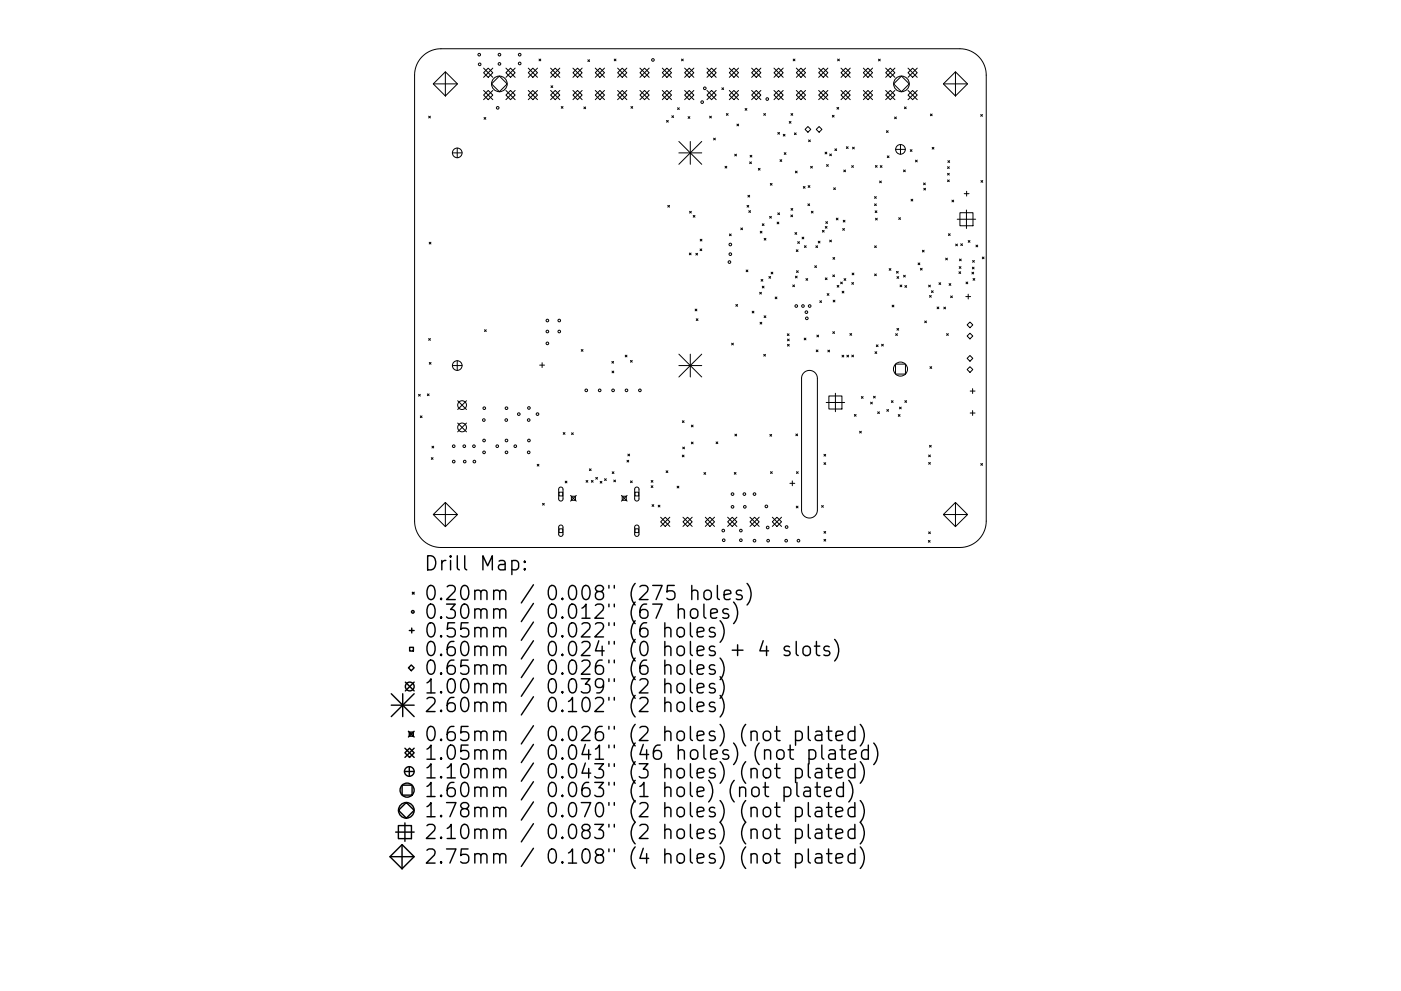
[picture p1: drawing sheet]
<svg xmlns="http://www.w3.org/2000/svg" width="297mm" height="210mm" viewBox="0 0 297 210" stroke-linecap="round" stroke-linejoin="round" font-family="sans-serif">
<defs><g id="words">
<g font-size="4.2">
<text x="89.8" y="121.1">Drill Map:</text>
<text x="89.8" y="127.4">0.20mm / 0.008&quot; (275 holes)</text>
<text x="89.8" y="131.3">0.30mm / 0.012&quot; (67 holes)</text>
<text x="89.8" y="135.3">0.55mm / 0.022&quot; (6 holes)</text>
<text x="89.8" y="139.2">0.60mm / 0.024&quot; (0 holes + 4 slots)</text>
<text x="89.8" y="143.2">0.65mm / 0.026&quot; (6 holes)</text>
<text x="89.8" y="147.2">1.00mm / 0.039&quot; (2 holes)</text>
<text x="89.8" y="151.1">2.60mm / 0.102&quot; (2 holes)</text>
<text x="89.8" y="157.3">0.65mm / 0.026&quot; (2 holes) (not plated)</text>
<text x="89.8" y="161.2">1.05mm / 0.041&quot; (46 holes) (not plated)</text>
<text x="89.8" y="165.2">1.10mm / 0.043&quot; (3 holes) (not plated)</text>
<text x="89.8" y="169.1">1.60mm / 0.063&quot; (1 hole) (not plated)</text>
<text x="89.8" y="173.4">1.78mm / 0.070&quot; (2 holes) (not plated)</text>
<text x="89.8" y="178">2.10mm / 0.083&quot; (2 holes) (not plated)</text>
<text x="89.8" y="183.3">2.75mm / 0.108&quot; (4 holes) (not plated)</text>
</g>
</g></defs>
<g fill="none" stroke="#000" stroke-width=".21">
<path d="M89.5 12a5.6 5.6 0 0 1 4-1.7h110a5.6 5.6 0 0 1 5.6 5.6v94.7a5.6 5.6 0 0 1-5.6 5.6h-110a5.6 5.6 0 0 1-5.6-5.6v-94.7a5.6 5.6 0 0 1 1.6-3.9zM91.9 17.8l2.5-2.6 2.6 2.6-2.6 2.6zM91.9 17.8h5.1M94.4 15.2v5.2M102.5 15.4l1-.9 1 .9-1 1zM102.5 14.5l2 1.9M102.5 19.2l2 1.9M104.5 14.5l-2 1.9M104.5 19.2l-2 1.9M105.9 16.1l1.6 1.7-1.6 1.7-1.7-1.7zM107.3 15.4l.9-.9 1 .9-1 1zM107.3 19.2l1.9 1.9"/>
<path d="M107.3 14.5l1.9 1.9M109.2 14.5l-1.9 1.9M109.2 19.2l-1.9 1.9M112 15.4l1-.9 1 .9-1 1zM112 19.2l2 1.9M112 14.5l2 1.9M114 14.5l-2 1.9M114 19.2l-2 1.9M114.3 12.5l.4 .4M114.7 12.5l-.4 .4M116.7 15.4l1-.9 1 .9-1 1zM116.7 14.5l2 1.9"/>
<path d="M116.7 19.2l2 1.9M116.8 18.2l.4 .4M117.2 18.2l-.4 .4M118.7 14.5l-2 1.9M118.7 19.2l-2 1.9M121.5 15.4l1-.9 .9 .9-.9 1zM121.5 19.2l1.9 1.9M121.5 14.5l1.9 1.9M123.4 14.5l-1.9 1.9M123.4 19.2l-1.9 1.9M124.6 12.7l.4 .4M125 12.7l-.4 .4"/>
<path d="M126.2 15.4l1-.9 1 .9-1 1zM126.2 19.2l2 1.9M126.2 14.5l2 1.9M128.2 14.5l-2 1.9M128.2 19.2l-2 1.9M130.2 12.5l.4 .4M130.6 12.5l-.4 .4M130.9 15.4l1-.9 1 .9-1 1zM130.9 19.2l2 1.9M130.9 14.5l2 1.9M132.9 14.5l-2 1.9M132.9 19.2l-2 1.9"/>
<path d="M135.7 15.4l1-.9 .9 .9-.9 1zM135.7 19.2l1.9 1.9M135.7 14.5l1.9 1.9M137.6 14.5l-1.9 1.9M137.6 19.2l-1.9 1.9M140.4 15.4l1-.9 1 .9-1 1zM140.4 19.2l2 1.9M140.4 14.5l2 1.9M142.4 14.5l-2 1.9M142.4 19.2l-2 1.9M144.5 12.5l.4 .4M144.9 12.5l-.4 .4"/>
<path d="M145.2 15.4l.9-.9 1 .9-1 1zM145.2 19.2l1.9 1.9M145.2 14.5l1.9 1.9M147.1 14.5l-1.9 1.9M147.1 19.2l-1.9 1.9M149.9 15.4l1-.9 .9 .9-.9 1zM149.9 19.2l1.9 1.9M149.9 14.5l1.9 1.9M151.8 19.2l-1.9 1.9M151.8 14.5l-1.9 1.9M153.1 18.6l.3 .4M153.4 18.6l-.3 .4"/>
<path d="M154.6 15.4l1-.9 1 .9-1 1zM154.6 14.5l2 1.9M154.6 19.2l2 1.9M156.6 14.5l-2 1.9M156.6 19.2l-2 1.9M159.4 15.4l.9-.9 1 .9-1 1zM159.4 19.2l1.9 1.9M159.4 14.5l1.9 1.9M161.3 14.5l-1.9 1.9M161.3 19.2l-1.9 1.9M164.1 15.4l1-.9 1 .9-1 1zM164.1 19.2l2 1.9"/>
<path d="M164.1 14.5l2 1.9M166.1 14.5l-2 1.9M166.1 19.2l-2 1.9M168.2 12.5l.3 .4M168.5 12.5l-.3 .4M168.8 15.4l1-.9 1 .9-1 1zM168.8 19.2l2 1.9M168.8 14.5l2 1.9M170.8 14.5l-2 1.9M170.8 19.2l-2 1.9M173.6 15.4l1-.9 .9 .9-.9 1zM173.6 19.2l1.9 1.9"/>
<path d="M173.6 14.5l1.9 1.9M175.5 14.5l-1.9 1.9M175.5 19.2l-1.9 1.9M177.6 12.5l.4 .4M178 12.5l-.4 .4M178.3 15.4l1-.9 1 .9-1 1zM178.3 19.2l2 1.9M178.3 14.5l2 1.9M180.3 14.5l-2 1.9M180.3 19.2l-2 1.9M183 15.4l1-.9 1 .9-1 1zM183 19.2l2 1.9"/>
<path d="M183 14.5l2 1.9M185 14.5l-2 1.9M185 19.2l-2 1.9M186.3 12.6l.3 .3M186.6 12.6l-.3 .3M187.8 15.4l1-.9 .9 .9-.9 1zM187.8 19.2l1.9 1.9M187.8 14.5l1.9 1.9M189.5 17.8l1.6-1.7 1.7 1.7-1.7 1.7zM189.7 19.2l-1.9 1.9M189.7 14.5l-1.9 1.9M192.5 15.4l1-.9 1 .9-1 1z"/>
<path d="M192.5 19.2l2 1.9M192.5 14.5l2 1.9M194.5 19.2l-2 1.9M194.5 14.5l-2 1.9M200 17.8l2.6-2.6 2.5 2.6-2.5 2.6zM200 17.8h5.1M202.6 15.2v5.2M90.9 24.7l.4 .3M91.3 24.7l-.4 .3M95.9 32.4h2.1M96.9 31.4v2.1M102.5 20.2l1-1 1 1-1 .9z"/>
<path d="M102.6 24.9l.4 .4M103 24.9l-.4 .4M107.3 20.2l.9-1 1 1-1 .9zM112 20.2l1-1 1 1-1 .9zM116.7 20.2l1-1 1 1-1 .9zM119 22.6l.4 .4M119.4 22.6l-.4 .4M121.5 20.2l1-1 .9 1-.9 .9zM123.8 22.7l.4 .4M124.2 22.7l-.4 .4M126.2 20.2l1-1 1 1-1 .9zM130.9 20.2l1-1 1 1-1 .9z"/>
<path d="M133.8 22.6l.3 .4M134.1 22.6l-.3 .4M135.7 20.2l1-1 .9 1-.9 .9zM140.4 20.2l1-1 1 1-1 .9zM141.3 25.5l.4 .4M141.7 25.5l-.4 .4M142.4 24.6l.4 .3M142.8 24.6l-.4 .3M143.7 22.9l.3 .3M143.9 30l4.9 4.9M143.9 32.4h4.9M144 22.9l-.3 .3"/>
<path d="M145.2 20.2l.9-1 1 1-1 .9zM145.9 24.7l.4 .4M146.3 24.7l-.4 .4M146.4 30v4.9M148.8 30l-4.9 4.9M149.9 20.2l1-1 .9 1-.9 .9zM150.5 24.7l.3 .3M150.8 24.7l-.3 .3M151.3 29.3l.4 .4M151.7 29.3l-.4 .4M153.7 35.3l.4 .4M154 24.1l.4 .4"/>
<path d="M154.1 35.3l-.4 .4M154.4 24.1l-.4 .4M154.6 20.2l1-1 1 1-1 .9zM155.8 32.7l.3 .4M156.1 32.7l-.3 .4M156.2 26.3l.4 .4M156.6 26.3l-.4 .4M158 23l.4 .4M158.4 23l-.4 .4M158.9 34.3l.4 .4M159 33l.4 .3M159.3 34.3l-.4 .4"/>
<path d="M159.4 20.2l.9-1 1 1-1 .9zM159.4 33l-.4 .3M160.8 35.7l.4 .4M161.2 35.7l-.4 .4M161.9 24.1l.4 .4M162.3 24.1l-.4 .4M163.3 38.9l.4 .4M163.7 38.9l-.4 .4M164.1 20.2l1-1 1 1-1 .9zM164.9 28.1l.4 .4M165.3 28.1l-.4 .4M165.4 33.9l.3 .4"/>
<path d="M165.7 33.9l-.3 .4M166.1 28.5l.3 .4M166.3 32.4l.3 .4M166.4 28.5l-.3 .4M166.6 32.4l-.3 .4M167.3 25.8l.4 .3M167.7 24.1l.4 .4M167.7 25.8l-.4 .3M168.1 24.1l-.4 .4M168.4 28.2l.4 .4M168.6 36.3l.4 .4M168.8 28.2l-.4 .4"/>
<path d="M168.8 20.2l1-1 1 1-1 .9zM169 36.3l-.4 .4M170.3 39.6l.4 .3M170.7 27.4l.6-.6 .6 .6-.6 .7zM170.7 39.6l-.4 .3M171.3 39.4l.4 .4M171.4 29.7l.4 .4M171.7 39.4l-.4 .4M171.8 29.7l-.4 .4M171.9 35.3l.3 .4M172.2 35.3l-.3 .4M173.1 27.4l.6-.6 .6 .6-.6 .7z"/>
<path d="M173.6 20.2l1-1 .9 1-.9 .9zM174.9 32.3l.4 .4M175.2 34.9l.4 .4M175.3 32.3l-.4 .4M175.6 34.9l-.4 .4M175.9 32.7l.4 .3M176.3 32.7l-.4 .3M176.5 24.5l.3 .3M176.8 39.8l.3 .4M176.8 24.5l-.3 .3M177 31.6l.4 .3M177.1 39.8l-.3 .4"/>
<path d="M177.4 31.6l-.4 .3M177.4 22.8l.4 .4M177.8 22.8l-.4 .4M178.3 20.2l1-1 1 1-1 .9zM178.9 36.1l.4 .3M179.3 36.1l-.4 .3M179.4 31.1l.4 .4M179.8 31.1l-.4 .4M180.6 35.1l.3 .4M180.8 31.2l.3 .4M180.9 35.1l-.3 .4M181.1 31.2l-.3 .4"/>
<path d="M183 20.2l1-1 1 1-1 .9zM185.6 35.1l.4 .4M186 35.1l-.4 .4M186.5 38.4l.4 .4M186.6 35.1l.4 .4M186.9 38.4l-.4 .4M187 35.1l-.4 .4M187.8 20.2l1-1 .9 1-.9 .9zM187.9 27.7l.4 .4M188.1 33.1l.4 .3M188.3 27.7l-.4 .4M188.5 33.1l-.4 .3"/>
<path d="M189.7 24.8l.3 .4M189.9 31.7h2M190 24.8l-.3 .4M190.9 30.7v2M191.6 36.1l.3 .3M191.8 22.7l.3 .4M191.9 36.1l-.3 .3M192.1 22.7l-.3 .4M192.5 20.2l1-1 1 1-1 .9zM193 31.8l.4 .3M193.4 31.8l-.4 .3M194.1 34l.4 .3"/>
<path d="M194.5 34l-.4 .3M195.8 38.8l.4 .4M195.9 39.9l.3 .4M196.2 38.8l-.4 .4M196.2 39.9l-.3 .4M197.3 24.2l.3 .4M197.6 24.2l-.3 .4M197.6 31.3l.4 .3M198 31.3l-.4 .3M200.9 35.4l.4 .3M200.9 36.8l.4 .3M200.9 38.2l.4 .3"/>
<path d="M201 34.1l.3 .4M201.3 36.8l-.4 .3M201.3 35.4l-.4 .3M201.3 38.2l-.4 .3M201.3 34.1l-.3 .4M207.9 24.3l.4 .4M208 38.3l.4 .4M208.3 24.3l-.4 .4M208.4 38.3l-.4 .4M91 51.4l.4 .4M91.4 51.4l-.4 .4M141.6 43.6l.4 .4"/>
<path d="M142 43.6l-.4 .4M146.2 53.7l.3 .4M146.2 44.8l.4 .4M146.5 53.7l-.3 .4M146.6 44.8l-.4 .4M147 45.7l.3 .4M147.3 45.7l-.3 .4M147.5 53.7l.4 .4M147.9 53.7l-.4 .4M148.4 52.8l.4 .4M148.5 50.8l.3 .3M148.8 52.8l-.4 .4"/>
<path d="M148.8 50.8l-.3 .3M154.7 49.6l.3 .4M155 49.6l-.3 .4M157.1 48.4l.3 .3M157.4 48.4l-.3 .3M158.2 57.3l.4 .4M158.4 43.6l.4 .4M158.6 57.3l-.4 .4M158.6 41.4l.3 .4M158.8 43.6l-.4 .4M158.8 44.7l.3 .4M158.9 41.4l-.3 .4"/>
<path d="M159.1 44.7l-.3 .4M161.2 49.1l.4 .3M161.4 59.3l.3 .4M161.6 49.1l-.4 .3M161.6 47.5l.4 .4M161.7 59.3l-.3 .4M162 47.5l-.4 .4M162 50.6l.4 .3M162.4 50.6l-.4 .3M163 58.7l.4 .3M163.2 45.9l.3 .4M163.4 58.7l-.4 .3"/>
<path d="M163.5 57.7l.4 .4M163.5 45.9l-.3 .4M163.9 57.7l-.4 .4M164.8 47.1l.3 .4M164.9 45.2l.4 .3M165.1 47.1l-.3 .4M165.3 45.2l-.4 .3M167.7 45.6l.3 .4M167.7 44.2l.4 .4M168 45.6l-.3 .4M168.1 44.2l-.4 .4M168.5 49.3l.4 .4"/>
<path d="M168.6 58.6l.4 .4M168.8 53l.4 .4M168.9 57.4l.3 .4M168.9 49.3l-.4 .4M169 58.6l-.4 .4M169.1 51.3l.4 .3M169.2 53l-.4 .4M169.2 57.4l-.3 .4M169.5 51.3l-.4 .3M170.1 50.3l.3 .4M170.4 50.3l-.3 .4M170.6 52.1l.3 .4"/>
<path d="M170.9 59.1l.3 .4M170.9 52.1l-.3 .4M171.2 59.1l-.3 .4M171.3 43.3l.4 .3M171.7 43.3l-.4 .3M172 44.8l.4 .4M172.4 44.8l-.4 .4M172.7 56.4l.4 .4M173 52.1l.3 .4M173.1 56.4l-.4 .4M173.3 52.1l-.3 .4M173.5 51.2l.4 .4"/>
<path d="M173.9 51.2l-.4 .4M174.4 48.9l.3 .3M174.7 48.9l-.3 .3M175 48l.3 .4M175 59l.4 .3M175.1 47l.4 .4M175.3 48l-.3 .4M175.4 59l-.4 .3M175.5 47l-.4 .4M175.9 50.9l.4 .4M176.3 50.9l-.4 .4M176.6 58.3l.3 .4"/>
<path d="M176.6 54.6l.4 .4M176.9 58.3l-.3 .4M177 54.6l-.4 .4M177.3 46.3l.4 .4M177.7 46.3l-.4 .4M178.2 59.8l.4 .4M178.6 59.8l-.4 .4M178.7 48.5l.3 .4M178.8 46.7l.4 .4M179 59.1l.3 .4M179 48.5l-.3 .4M179.2 46.7l-.4 .4"/>
<path d="M179.3 59.1l-.3 .4M180.6 59.9l.4 .4M180.7 57.9l.3 .4M181 59.9l-.4 .4M181 57.9l-.3 .4M185.4 41.7l.4 .4M185.4 43.3l.4 .3M185.4 52.2l.4 .3M185.4 58.1l.4 .4M185.5 44.7l.4 .4M185.6 46.3l.4 .4M185.8 41.7l-.4 .4"/>
<path d="M185.8 43.3l-.4 .3M185.8 52.2l-.4 .3M185.8 58.1l-.4 .4M185.9 44.7l-.4 .4M186 46.3l-.4 .4M188.5 57l.4 .4M188.9 57l-.4 .4M190.1 57.6l.3 .3M190.2 58.7l.3 .4M190.4 57.6l-.3 .3M190.5 58.7l-.3 .4M190.5 46.2l.4 .4"/>
<path d="M190.9 46.2l-.4 .4M191.6 58.4l.3 .4M191.9 58.4l-.3 .4M193.2 42.3l.3 .3M193.5 42.3l-.3 .3M194.7 55.8l.3 .4M195 55.8l-.3 .4M195.1 56.9l.4 .4M195.5 56.9l-.4 .4M195.6 53.1l.3 .4M195.9 53.1l-.3 .4M199.1 60l.4 .4"/>
<path d="M199.5 60l-.4 .4M200.5 54.8l.4 .3M200.9 54.8l-.4 .3M201.1 49.6l.4 .4M201.5 49.6l-.4 .4M201.8 42.5l.4 .3M202.2 42.5l-.4 .3M202.6 51.8l.4 .4M202.9 46.5h4M203 51.8l-.4 .4M203.3 57.7l.4 .3M203.4 56.6l.3 .3"/>
<path d="M203.4 55l.4 .3M203.5 45.1h2.8v2.8h-2.8zM203.7 57.7l-.4 .3M203.7 51.7l.4 .4M203.7 56.6l-.3 .3M203.8 55l-.4 .3M204.1 51.7l-.4 .4M204.4 41.1h1.1M204.8 59.8l.4 .4M204.9 44.6v3.9M204.9 40.6v1M205.2 59.8l-.4 .4"/>
<path d="M205.3 51l.4 .4M205.7 51l-.4 .4M206.1 57.8l.3 .3M206.2 56.7l.3 .4M206.2 55.3l.4 .3M206.3 59.1l.4 .4M206.4 57.8l-.3 .3M206.5 56.7l-.3 .4M206.6 55.3l-.4 .3M206.7 59.1l-.4 .4M206.9 52l.4 .4M207.3 52l-.4 .4"/>
<path d="M208.3 54.5l.3 .4M208.6 54.5l-.3 .4M90.9 71.8l.4 .4M91 76.9l.4 .4M91.3 71.8l-.4 .4M91.4 76.9l-.4 .4M95.9 77.6h2.1M96.9 76.5v2.1M102.7 70l.4 .3M103.1 70l-.4 .3M114.4 77.5h1.1M114.9 77v1"/>
<path d="M123.2 74.2l.4 .3M123.6 74.2l-.4 .3M129.7 76.7l.4 .3M129.8 78.7l.3 .4M130.1 76.7l-.4 .3M130.1 78.7l-.3 .4M132.6 75.4l.3 .3M132.9 75.4l-.3 .3M133.7 76.5l.4 .3M134.1 76.5l-.4 .3M143.9 75.1l4.9 4.9M143.9 77.6h4.9"/>
<path d="M146.4 75.1v4.9M147.4 65.6l.4 .4M147.6 67.6l.4 .4M147.8 65.6l-.4 .4M148 67.6l-.4 .4M148.8 75.1l-4.9 4.9M155.1 72.8l.4 .4M155.5 72.8l-.4 .4M156 64.6l.4 .4M156.4 64.6l-.4 .4M159.5 66l.3 .4M159.8 66l-.3 .4"/>
<path d="M161.1 62l.3 .4M161.1 68.4l.4 .4M161.4 62l-.3 .4M161.5 68.4l-.4 .4M161.6 60.7l.4 .4M161.9 75.2l.4 .4M162 60.7l-.4 .4M162 67l.4 .4M162.3 75.2l-.4 .4M162.4 67l-.4 .4M164.4 63l.3 .4M164.7 63l-.3 .4"/>
<path d="M166.9 70.8l.4 .4M167 71.9l.3 .4M167 73.1l.3 .3M167.3 70.8l-.4 .4M167.3 73.1l-.3 .3M167.3 71.9l-.3 .4M168.1 60.5l.4 .3M168.5 60.5l-.4 .3M170.4 79.1a1.68 1.68 0 0 1 1.9-.4 1.68 1.68 0 0 1 1 1.6v27.9a1.68 1.68 0 0 1-1.7 1.7 1.68 1.68 0 0 1-1.7-1.7v-27.9l.2-.7zM170.5 71.7l.4 .4M170.9 71.7l-.4 .4M173.1 74.3l.3 .3"/>
<path d="M173.2 71.1l.4 .4M173.4 74.3l-.3 .3M173.6 71.1l-.4 .4M173.8 63.8l.4 .4M174.2 63.8l-.4 .4M175.4 62.3l.3 .4M175.5 74.3l.4 .4M175.7 62.3l-.3 .4M175.9 74.3l-.4 .4M176.6 70.4l.3 .3M176.6 63.7l.4 .4M176.9 70.4l-.3 .3"/>
<path d="M177 63.7l-.4 .4M177.5 60.6l.4 .3M177.9 60.6l-.4 .3M178.5 75.4l.4 .3M178.6 61.8l.3 .4M178.9 75.4l-.4 .3M178.9 61.8l-.3 .4M179.6 75.4l.3 .3M179.9 75.4l-.3 .3M180.2 70.8l.4 .3M180.6 70.8l-.4 .3M180.6 75.3l.4 .4"/>
<path d="M181 75.3l-.4 .4M185.5 74.6l.4 .4M185.8 73.2l.4 .3M185.9 74.6l-.4 .4M186.2 73.2l-.4 .3M186.9 73l.4 .4M187.3 73l-.4 .4M189.1 64.7l.4 .4M189.5 64.7l-.4 .4M189.9 77.3h2.1v2.1h-2.1zM189.9 70.8l.4 .4M190.2 69.7l.3 .4"/>
<path d="M190.3 70.8l-.4 .4M190.5 69.7l-.3 .4M190.8 60.5l.4 .3M191.2 60.5l-.4 .3M191.9 60.6l.3 .4M192.2 60.6l-.3 .4M196 68.1l.4 .4M196.4 68.1l-.4 .4M196.9 60.5l.4 .4M197.1 62.7l.3 .4M197.2 77.8l.3 .4M197.3 60.5l-.4 .4"/>
<path d="M197.4 62.7l-.3 .4M197.5 61.7l.4 .4M197.5 77.8l-.3 .4M197.9 61.7l-.4 .4M198.7 65.1l.4 .4M199.1 65.1l-.4 .4M200.1 65.2l.4 .3M200.5 65.2l-.4 .3M200.7 70.8l.4 .4M201.1 70.8l-.4 .4M201.2 60.2l.4 .3M201.5 62.8l.4 .4"/>
<path d="M201.6 60.2l-.4 .3M201.9 62.8l-.4 .4M204.8 62.9h1M205 76l.7-.6 .6 .6-.6 .6zM205 78.4l.7-.6 .6 .6-.6 .6zM205 68.9l.7-.6 .6 .6-.6 .6zM205 71.3l.7-.6 .6 .6-.6 .6zM205.3 62.4v1M88.7 83.7l.4 .3M89.1 83.7l-.4 .3M89.1 88.2l.4 .4M89.5 88.2l-.4 .4"/>
<path d="M90.6 83.6l.4 .3M91 83.6l-.4 .3M91.4 97.1l.4 .4M91.6 94.7l.4 .3M91.8 97.1l-.4 .4M92 94.7l-.4 .3M97 85l1.9 1.9M97 89.8l1.9 1.8M98.9 85l-1.9 1.9M98.9 89.8l-1.9 1.8M113.9 98.5l.4 .4M114.3 98.5l-.4 .4"/>
<path d="M119.4 91.8l.4 .4M119.8 91.8l-.4 .4M121.2 91.8l.4 .4M121.6 91.8l-.4 .4M125 99.5l.3 .3M125.3 99.5l-.3 .3M132.9 97.7l.4 .3M133.1 96.3l.4 .4M133.3 97.7l-.4 .3M133.5 96.3l-.4 .4M141.2 99.9l.4 .4M141.6 99.9l-.4 .4"/>
<path d="M144.7 96.6l.3 .3M144.7 89.3l.3 .3M144.8 94.9l.3 .3M145 96.6l-.3 .3M145 89.3l-.3 .3M145.1 94.9l-.3 .3M146.6 90.2l.4 .4M146.6 93.8l.4 .4M147 90.2l-.4 .4M147 93.8l-.4 .4M151.8 93.8l.4 .3M152.2 93.8l-.4 .3"/>
<path d="M155.8 92.1l.4 .4M156.2 92.1l-.4 .4M163.2 92.2l.4 .3M163.6 92.2l-.4 .3M168.7 92.1l.4 .4M169.1 92.1l-.4 .4M174.7 96.4l.4 .4M174.7 98.2l.4 .3M175.1 96.4l-.4 .4M175.1 98.2l-.4 .3M175.2 85.4h3.9M175.7 84h2.8v2.8h-2.8z"/>
<path d="M177.1 83.4v4M181.1 87.9l.4 .4M181.5 87.9l-.4 .4M182.3 91.5l.3 .4M182.6 91.5l-.3 .4M182.6 84.1l.4 .4M183 84.1l-.4 .4M184.6 85.3l.4 .4M185 85.3l-.4 .4M185.2 84.1l.4 .3M185.6 84.1l-.4 .3M186.1 87.4l.4 .3"/>
<path d="M186.5 87.4l-.4 .3M188 86.9l.4 .4M188.4 86.9l-.4 .4M189 85l.4 .4M189.4 85l-.4 .4M190.5 88l.3 .3M190.7 86.4l.4 .3M190.8 88l-.3 .3M191.1 86.4l-.4 .3M191.8 85l.4 .4M192.2 85l-.4 .4M196.9 98.1l.4 .4"/>
<path d="M196.9 96.5l.4 .4M197.1 94.5l.3 .4M197.3 96.5l-.4 .4M197.3 98.1l-.4 .4M197.4 94.5l-.3 .4M205.7 83h1M205.7 87.6h1M206.2 82.5v1M206.2 87.1v1M207.9 98.3l.4 .4M208.3 98.3l-.4 .4M91.9 109.2l2.5-2.6 2.6 2.6-2.6 2.5z"/>
<path d="M91.9 109.2h5.1M94.4 106.6v5.1M115 106.8l.4 .4M115.4 106.8l-.4 .4M118.5 104.4h.8v.8h-.8zM118.5 112.2h.8v.8h-.8zM118.6 103.5l.5-.1 .3 .3v2.2l-.4 .4-.4-.1-.1-.3v-2.1zM118.6 111.5l.5-.1 .3 .4v1.6l-.4 .4-.4-.1-.1-.3v-1.6zM119.8 102.1l.4 .4M120.2 102.1l-.4 .4M121 105.1l1.2 1.2M121.1 105.3h.9v.8h-.9z"/>
<path d="M122.2 105.1l-1.2 1.2M124.3 101.9l.3 .4M124.6 101.9l-.3 .4M125.4 101.9l.4 .4M125.8 101.9l-.4 .4M126.3 101.3l.4 .4M126.7 101.3l-.4 .4M127.2 102.1l.4 .4M127.6 102.1l-.4 .4M128.2 101.6l.3 .3M128.5 101.6l-.3 .3M129.8 100.1l.4 .4"/>
<path d="M130.1 101.8l.4 .4M130.2 100.1l-.4 .4M130.5 101.8l-.4 .4M131.7 105.1l1.3 1.2M131.9 105.3h.9v.8h-.9zM133 105.1l-1.3 1.2M133.7 102l.4 .4M134.1 102l-.4 .4M134.6 104.4h.8v.8h-.8zM134.6 112.2h.8v.8h-.8zM134.7 103.5l.5-.1 .3 .3v2.2l-.4 .4-.3-.1-.2-.3v-2.1zM134.7 111.5l.5-.1 .3 .4v1.6l-.4 .4-.3-.1-.2-.3v-1.6z"/>
<path d="M138.1 101.9l.3 .4M138.1 103.1l.3 .3M138.2 107.1l.4 .3M138.4 101.9l-.3 .4M138.4 103.1l-.3 .3M138.6 107.1l-.4 .3M139.6 107.2l.3 .4M139.9 107.2l-.3 .4M140.1 110.7l.9-1 1 1-1 1zM140.1 109.7l1.9 2M142 109.7l-1.9 2M143.6 103.2l.3 .3"/>
<path d="M143.9 103.2l-.3 .3M144.8 110.7l1-1 1 1-1 1zM144.8 109.7l2 2M146.8 109.7l-2 2M149.2 100.3l.4 .3M149.5 110.7l1-1 1 1-1 1zM149.5 109.7l2 2M149.6 100.3l-.4 .3M151.5 109.7l-2 2M154.3 110.7l1-1 .9 1-.9 1zM154.3 109.7l1.9 2M155.7 100.2l.4 .4"/>
<path d="M156.1 100.2l-.4 .4M156.2 109.7l-1.9 2M159 110.7l1-1 1 1-1 1zM159 109.7l2 2M161 109.7l-2 2M163.4 100.1l.3 .3M163.7 100.1l-.3 .3M163.7 110.7l1-1 1 1-1 1zM163.7 109.7l2 2M165.7 109.7l-2 2M167.5 102.5h1M168 102v1.1"/>
<path d="M168.8 107.4l.4 .4M168.9 100.1l.3 .3M169.2 107.4l-.4 .4M169.2 100.1l-.3 .3M174.2 107.3l.4 .3M174.6 107.3l-.4 .3M174.7 112.8l.4 .3M174.7 114.4l.4 .4M175.1 112.8l-.4 .3M175.1 114.4l-.4 .4M196.8 114.7l.4 .3M196.9 112.8l.4 .4"/>
<path d="M197.2 114.7l-.4 .3M197.3 112.8l-.4 .4M200 109.2l2.6-2.6 2.5 2.6-2.5 2.5zM200 109.2h5.1M202.6 106.6v5.1"/>
<circle cx="101.6" cy="11.6" r=".28"/>
<circle cx="101.7" cy="13.7" r=".28"/>
<circle cx="105.9" cy="17.8" r="1.66"/>
<circle cx="105.9" cy="11.6" r=".28"/>
<circle cx="105.9" cy="13.6" r=".28"/>
<circle cx="110.2" cy="13.5" r=".28"/>
<circle cx="110.2" cy="11.6" r=".28"/>
<circle cx="138.4" cy="12.7" r=".28"/>
<circle cx="149.4" cy="18.7" r=".28"/>
<circle cx="191.1" cy="17.8" r="1.66"/>
<circle cx="96.9" cy="32.4" r="1.03"/>
<circle cx="105.5" cy="22.9" r=".28"/>
<circle cx="148.9" cy="21.7" r=".28"/>
<circle cx="162.7" cy="21" r=".28"/>
<circle cx="190.9" cy="31.7" r="1.03"/>
<circle cx="154.7" cy="55.6" r=".28"/>
<circle cx="154.8" cy="53.9" r=".28"/>
<circle cx="154.8" cy="51.9" r=".28"/>
<circle cx="96.9" cy="77.6" r="1.03"/>
<circle cx="116.1" cy="68" r=".28"/>
<circle cx="116.1" cy="70.3" r=".28"/>
<circle cx="116.1" cy="72.9" r=".28"/>
<circle cx="118.6" cy="68" r=".28"/>
<circle cx="118.6" cy="70.3" r=".28"/>
<circle cx="168.8" cy="64.9" r=".28"/>
<circle cx="170.2" cy="64.9" r=".28"/>
<circle cx="171" cy="66.2" r=".28"/>
<circle cx="171.1" cy="67.5" r=".28"/>
<circle cx="171.7" cy="64.9" r=".28"/>
<circle cx="190.9" cy="78.3" r="1.49"/>
<circle cx="96.2" cy="97.9" r=".28"/>
<circle cx="96.2" cy="94.7" r=".28"/>
<circle cx="98" cy="90.7" r=".93"/>
<circle cx="98" cy="86" r=".93"/>
<circle cx="98.4" cy="94.7" r=".28"/>
<circle cx="98.5" cy="97.9" r=".28"/>
<circle cx="100.5" cy="94.7" r=".28"/>
<circle cx="100.6" cy="97.9" r=".28"/>
<circle cx="102.6" cy="89.1" r=".28"/>
<circle cx="102.6" cy="96" r=".28"/>
<circle cx="102.6" cy="93.5" r=".28"/>
<circle cx="102.7" cy="86.6" r=".28"/>
<circle cx="105.4" cy="94.7" r=".28"/>
<circle cx="107.3" cy="89.1" r=".28"/>
<circle cx="107.4" cy="96" r=".28"/>
<circle cx="107.4" cy="93.5" r=".28"/>
<circle cx="107.4" cy="86.6" r=".28"/>
<circle cx="109.3" cy="94.7" r=".28"/>
<circle cx="110" cy="87.9" r=".28"/>
<circle cx="112.1" cy="96" r=".28"/>
<circle cx="112.1" cy="89.1" r=".28"/>
<circle cx="112.1" cy="93.5" r=".28"/>
<circle cx="112.1" cy="86.6" r=".28"/>
<circle cx="114" cy="87.9" r=".28"/>
<circle cx="124.3" cy="82.8" r=".28"/>
<circle cx="127.1" cy="82.8" r=".28"/>
<circle cx="130" cy="82.8" r=".28"/>
<circle cx="132.8" cy="82.8" r=".28"/>
<circle cx="135.7" cy="82.8" r=".28"/>
<circle cx="153.3" cy="112.6" r=".28"/>
<circle cx="153.4" cy="114.6" r=".28"/>
<circle cx="155.3" cy="104.8" r=".28"/>
<circle cx="155.3" cy="107.5" r=".28"/>
<circle cx="157.1" cy="112.6" r=".28"/>
<circle cx="157.1" cy="114.6" r=".28"/>
<circle cx="157.8" cy="104.8" r=".28"/>
<circle cx="157.9" cy="107.5" r=".28"/>
<circle cx="160" cy="104.8" r=".28"/>
<circle cx="160" cy="114.7" r=".28"/>
<circle cx="162.5" cy="107.4" r=".28"/>
<circle cx="162.8" cy="111.9" r=".28"/>
<circle cx="162.9" cy="114.7" r=".28"/>
<circle cx="166.7" cy="114.7" r=".28"/>
<circle cx="166.8" cy="111.8" r=".28"/>
<circle cx="169.3" cy="114.7" r=".28"/>
</g>
<g fill="none" stroke="#000" stroke-width=".3">
<path d="M108.5 119.1l.9-.2 .6 .6v.8l-.3 .5-.3 .1-.9-.1M111.2 119.1l.2 .1-.2 .1-.1-.1 .1-.1v.2M86.8 133.8h1M86.9 137.3h.7v.8h-.7zM87.3 133.3v1M87.4 125.7l.4 .3M87.8 125.7l-.4 .3M111.2 120.6l.2 .2-.2 .1-.1-.1 .1-.2v.3M141 133.4a.74 .74 0 0 1 1.2 .2v1.5M141 132.1v3M143.7 133.4a.81 .81 0 0 1 .8-.3 .81 .81 0 0 1 .6 .6v.9a.81 .81 0 0 1-.8 .6 .81 .81 0 0 1-.8-.6v-.9zM143.8 129.5a.74 .74 0 0 1 1.3 .1v1.6"/>
<path d="M143.8 128.2v3M146.4 132.1v2.6l.4 .4M146.7 125.5a.74 .74 0 0 1 1.3 .1v1.6M146.7 129.3a.81 .81 0 0 1 1.3 .4v.9a.81 .81 0 0 1-.8 .6 .81 .81 0 0 1-.8-.6v-.9zM146.7 124.2v3M147.8 134.1l1.4-.3-.1-.5-.9-.2-.4 .5v1.1l.2 .3 .2 .1 .9-.1M149.2 128.2v2.5l.5 .5M149.4 125.5a.81 .81 0 0 1 .8-.3 .81 .81 0 0 1 .6 .6v.8a.81 .81 0 0 1-.8 .6 .81 .81 0 0 1-.8-.6v-.8zM150.7 130.2l1.4-.3-.1-.6-.9-.1-.4 .4v1.1l.1 .3 .3 .2 .9-.2M151.5 133.3l-.7-.2-.4 .5 .1 .4 1 .3 .2 .3-.2 .4-.3 .1-.8-.1M152.1 124.2v2.6l.4 .4M152.7 131.7a3.4 3.4 0 0 1 0 4.6"/>
<path d="M152.7 139.6a3.4 3.4 0 0 1 0 4.6M153.5 126.2l1.5-.3-.2-.5-.8-.2-.5 .4v1.2l.2 .3 .3 .1 .8-.1M154.4 129.3l-.7-.1-.5 .4 .2 .4 1 .3 .1 .3-.1 .4-.3 .2-.9-.2M155.2 137.9h2.3M155.5 127.7a3.4 3.4 0 0 1 0 4.6M156.4 136.8v2.3M157.2 125.4l-.7-.2-.4 .4 .1 .5 1 .3 .2 .2-.2 .5-.2 .1-.9-.1M158.4 123.8a3.4 3.4 0 0 1 0 4.6M161.8 135.9l-.7 2.2h1.9M162.5 137.1v2M167.4 137.2l-.7-.1-.5 .4 .2 .4 1 .3 .1 .3-.1 .4-.3 .2-.9-.2M168.8 136.1v2.6l.4 .4"/>
<path d="M170.5 137.2a.81 .81 0 0 1 1.3 .5v.8a.81 .81 0 0 1-.8 .6 .81 .81 0 0 1-.8-.6v-.8zM172.7 137.1h1.1M173.1 136.1v2.6l.1 .2 .6 .2M175.8 137.2l-.7-.1-.4 .4 .1 .4 1 .3 .2 .3-.2 .4-.3 .2-.8-.2M177 135.7a3.4 3.4 0 0 1 0 4.5M83 147.2l4.8 4.8M83 149.6h4.8M85.4 147.2v4.8M85.8 158.7l2 2M85.9 144.7l1.9 1.9M86.6 141.7l.6-.6 .6 .6-.6 .6zM86.6 155.2l1.2 1.2"/>
<path d="M86.8 155.3h.8v.9h-.8zM86.8 158.7l1 1-1 1-1-1zM87.8 144.7l-1.9 1.9M87.8 147.2l-4.8 4.8M87.8 155.2l-1.2 1.2M87.8 158.7l-2 2M141 141.3a.74 .74 0 0 1 1.2 .2v1.5M141 145.3a.74 .74 0 0 1 1.2 .1v1.6M141 149.3a.75 .75 0 0 1 1.2 .1v1.6M141 140v3M141 144v3M141 148v3"/>
<path d="M143.7 141.3a.81 .81 0 0 1 .8-.3 .81 .81 0 0 1 .6 .6v.9a.81 .81 0 0 1-.8 .6 .81 .81 0 0 1-.8-.6v-.9zM143.7 149.3a.81 .81 0 0 1 .8-.3 .81 .81 0 0 1 .6 .5v.9a.81 .81 0 0 1-.8 .6 .81 .81 0 0 1-.8-.6v-.9zM143.8 145.2a.81 .81 0 0 1 1.3 .4v.8a.81 .81 0 0 1-.8 .6 .81 .81 0 0 1-.8-.6v-.8zM146.4 140v2.6l.4 .4M146.4 144v2.6l.4 .4M146.4 148v2.5l.4 .5M147.8 142l1.4-.2-.1-.6-.9-.2-.4 .5v1.1l.2 .3 .2 .1 .9-.1M147.8 146l1.4-.3-.1-.5-.9-.2-.4 .4v1.2l.2 .3 .2 .1 .9-.1M147.8 150l1.4-.3-.1-.6-.9-.1-.4 .4v1.1l.2 .3 .2 .2 .9-.2M151.5 141.2l-.7-.2-.4 .5 .1 .4 1 .3 .2 .3-.2 .4-.3 .1-.8-.1M151.5 145.2l-.7-.2-.4 .4 .1 .5 1 .3 .2 .2-.2 .5-.3 .1-.8-.1M151.5 149.1l-.7-.1-.4 .4 .1 .4 1 .3 .2 .3-.2 .4-.3 .2-.8-.2"/>
<path d="M152.7 143.6a3.4 3.4 0 0 1 0 4.6M152.7 147.5a3.4 3.4 0 0 1 0 4.6M162 155.4a.81 .81 0 0 1 .8-.3 .81 .81 0 0 1 .6 .6v.8a.81 .81 0 0 1-.8 .6 .81 .81 0 0 1-.8-.6v-.8zM164.2 155.1h1.2M164.7 154.1v2.6l.1 .3 .6 .1M165 159.2a.81 .81 0 0 1 1.2 .4v.9a.81 .81 0 0 1-.7 .6 .81 .81 0 0 1-.8-.6v-.9zM167.1 159.1h1.1M167.5 158.1v2.5l.2 .3 .5 .2M168.7 155.3l.8-.2 .6 .6v.8l-.3 .5-.3 .1-.8-.1M168.7 155.1v3M171.4 154.1v2.6l.4 .4M171.5 159.2l.9-.1 .6 .5v.9l-.3 .4-.3 .2-.9-.2"/>
<path d="M171.5 159.1v3M173 155.3l.2-.2 .9 .2 .1 .2v1.6M174.2 155.8l-1 .2a.59 .59 0 0 0-.4 .5 .59 .59 0 0 0 .4 .6l1-.1M174.2 158.1v2.5l.5 .5M175.2 155.1h1.2M175.7 154.1v2.6l.1 .3 .6 .1M175.8 159.2l.3-.1 .9 .1 .1 .3v1.6M177.1 159.8l-1 .1a.59 .59 0 0 0-.4 .6 .59 .59 0 0 0 .4 .6l1-.2M177.2 156.1l1.5-.3-.2-.5-.8-.2-.5 .4v1.2l.2 .3 .3 .1 .8-.1M178.1 159.1h1.1M178.5 158.1v2.5l.2 .3 .5 .2M181.2 155.3l-.8-.2-.6 .6v.8l.3 .5 .3 .1 .8-.1"/>
<path d="M181.2 154.1v3M182.4 153.7a3.4 3.4 0 0 1 0 4.6M184.1 159.2l-.9-.1-.5 .5v.9l.3 .4 .2 .2 .9-.2M184.1 158.1v3M185.2 157.6a3.4 3.4 0 0 1 0 4.6M83.9 176.5h3.9M84.5 175.2h2.7v2.7h-2.7zM85.2 179.2l2.6 2.6-2.6 2.5-2.5-2.5zM85.2 179.2v5.1M85.3 166.6h2.1v2.1h-2.1zM85.8 163.7h2M85.8 174.6v3.9"/>
<path d="M86.1 170.3l1.7 1.6-1.7 1.7-1.6-1.7zM86.8 162.7v2M159.7 167.1a.81 .81 0 0 1 1.3 .5v.8a.81 .81 0 0 1-.8 .6 .81 .81 0 0 1-.8-.6v-.8zM161.8 167h1.2M162 163.3a.81 .81 0 0 1 .8-.3 .81 .81 0 0 1 .6 .6v.9a.81 .81 0 0 1-.8 .6 .81 .81 0 0 1-.8-.6v-.9zM162 171.6a.81 .81 0 0 1 .8-.3 .81 .81 0 0 1 .6 .6v.8a.81 .81 0 0 1-.8 .6 .81 .81 0 0 1-.8-.6v-.8zM162 176.2a.81 .81 0 0 1 .8-.3 .81 .81 0 0 1 .6 .6v.8a.81 .81 0 0 1-.8 .6 .81 .81 0 0 1-.8-.6v-.8zM162.2 166v2.6l.2 .3 .6 .1M164.2 163h1.2M164.2 171.3h1.2M164.2 175.9h1.2M164.7 162v2.6l.1 .3 .6 .1"/>
<path d="M164.7 170.3v2.6l.1 .2 .6 .2M164.7 174.9v2.6l.1 .3 .6 .1M166.2 167.1l.9-.1 .6 .6v.8l-.3 .5-.3 .1-.9-.1M166.2 167v3M168.7 163.2l.8-.2 .6 .6v.9l-.3 .4-.3 .1-.8-.1M168.7 171.4l.8-.1 .6 .6v.8l-.3 .4-.3 .2-.8-.2M168.7 176l.8-.1 .6 .6v.8l-.3 .5-.3 .1-.8-.1M168.7 163v3M168.7 171.3v3M168.7 175.9v3M169 166v2.6l.4 .4M170.5 167.1l.3-.1 .9 .1 .1 .3v1.6"/>
<path d="M171.4 162v2.6l.4 .4M171.4 170.3v2.6l.4 .4M171.4 174.9v2.6l.4 .4M171.8 167.7l-1 .2a.59 .59 0 0 0-.4 .5 .59 .59 0 0 0 .4 .6l1-.1M172.8 167h1.2M173 163.2l.2-.2 .9 .2 .1 .3v1.5M173 171.4l.2-.1 .9 .1 .1 .3v1.6M173 176l.2-.1 .9 .1 .1 .3v1.6M173.2 166v2.6l.2 .3 .6 .1M174.2 163.8l-1 .1a.59 .59 0 0 0-.4 .6 .59 .59 0 0 0 .4 .5l1-.1M174.2 172l-1 .1a.59 .59 0 0 0-.4 .6 .59 .59 0 0 0 .4 .6l1-.2M174.2 176.6l-1 .2a.59 .59 0 0 0-.4 .5 .59 .59 0 0 0 .4 .6l1-.1"/>
<path d="M174.8 168l1.4-.3-.1-.6-.9-.1-.4 .4v1.2l.2 .3 .2 .1 .9-.1M175.2 163h1.2M175.2 171.3h1.2M175.2 175.9h1.2M175.7 162v2.6l.1 .3 .6 .1M175.7 170.3v2.6l.1 .2 .6 .2M175.7 174.9v2.6l.1 .3 .6 .1M177.2 164l1.5-.2-.2-.6-.8-.2-.5 .5v1.1l.2 .3 .3 .1 .8-.1M177.2 172.3l1.5-.3-.2-.6-.8-.1-.5 .4v1.2l.2 .2 .3 .2 .8-.2M177.2 176.9l1.5-.3-.2-.6-.8-.1-.5 .4v1.2l.2 .3 .3 .1 .8-.1M178.8 167.1l-.8-.1-.6 .6v.8l.3 .5 .3 .1 .8-.1M178.8 166v3"/>
<path d="M180 165.6a3.4 3.4 0 0 1 0 4.5M180.1 160.1l1.4-.3-.1-.6-.9-.1-.4 .4v1.1l.1 .3 .3 .2 .9-.2M181.2 163.2l-.8-.2-.6 .6v.9l.3 .4 .3 .1 .8-.1M181.2 171.4l-.8-.1-.6 .6v.8l.3 .4 .3 .2 .8-.2M181.2 176l-.8-.1-.6 .6v.8l.3 .5 .3 .1 .8-.1M181.2 162v3M181.2 170.3v3M181.2 174.9v3M182.4 161.6a3.4 3.4 0 0 1 0 4.6M182.4 169.9a3.4 3.4 0 0 1 0 4.5M182.4 174.5a3.4 3.4 0 0 1 0 4.5M182.4 179.7a3.4 3.4 0 0 1 0 4.6"/>
<path d="M82.7 181.8h5.1M162 181.4a.81 .81 0 0 1 .8-.3 .81 .81 0 0 1 .6 .6v.8a.81 .81 0 0 1-.8 .6 .81 .81 0 0 1-.8-.6v-.8zM164.2 181.1h1.2M164.7 180.1v2.6l.1 .3 .6 .1M168.7 181.3l.8-.2 .6 .6v.8l-.3 .5-.3 .1-.8-.1M168.7 181.1v3M171.4 180.1v2.6l.4 .4M173 181.3l.2-.2 .9 .2 .1 .2v1.6M174.2 181.8l-1 .2a.59 .59 0 0 0-.4 .5 .59 .59 0 0 0 .4 .6l1-.1M175.2 181.1h1.2M175.7 180.1v2.6l.1 .3 .6 .1M177.2 182.1l1.5-.3-.2-.5-.8-.2-.5 .4v1.2l.2 .3 .3 .1 .8-.1"/>
<path d="M181.2 181.3l-.8-.2-.6 .6v.8l.3 .5 .3 .1 .8-.1M181.2 180.1v3"/>
<circle cx="87.5" cy="129.8" r=".28"/>
<circle cx="86.9" cy="145.7" r=".93"/>
<circle cx="86.1" cy="171.9" r="1.66"/>
<circle cx="86.3" cy="167.6" r="1.49"/>
<circle cx="86.8" cy="163.7" r="1.03"/>
</g>
<use href="#words"/>
</svg>
